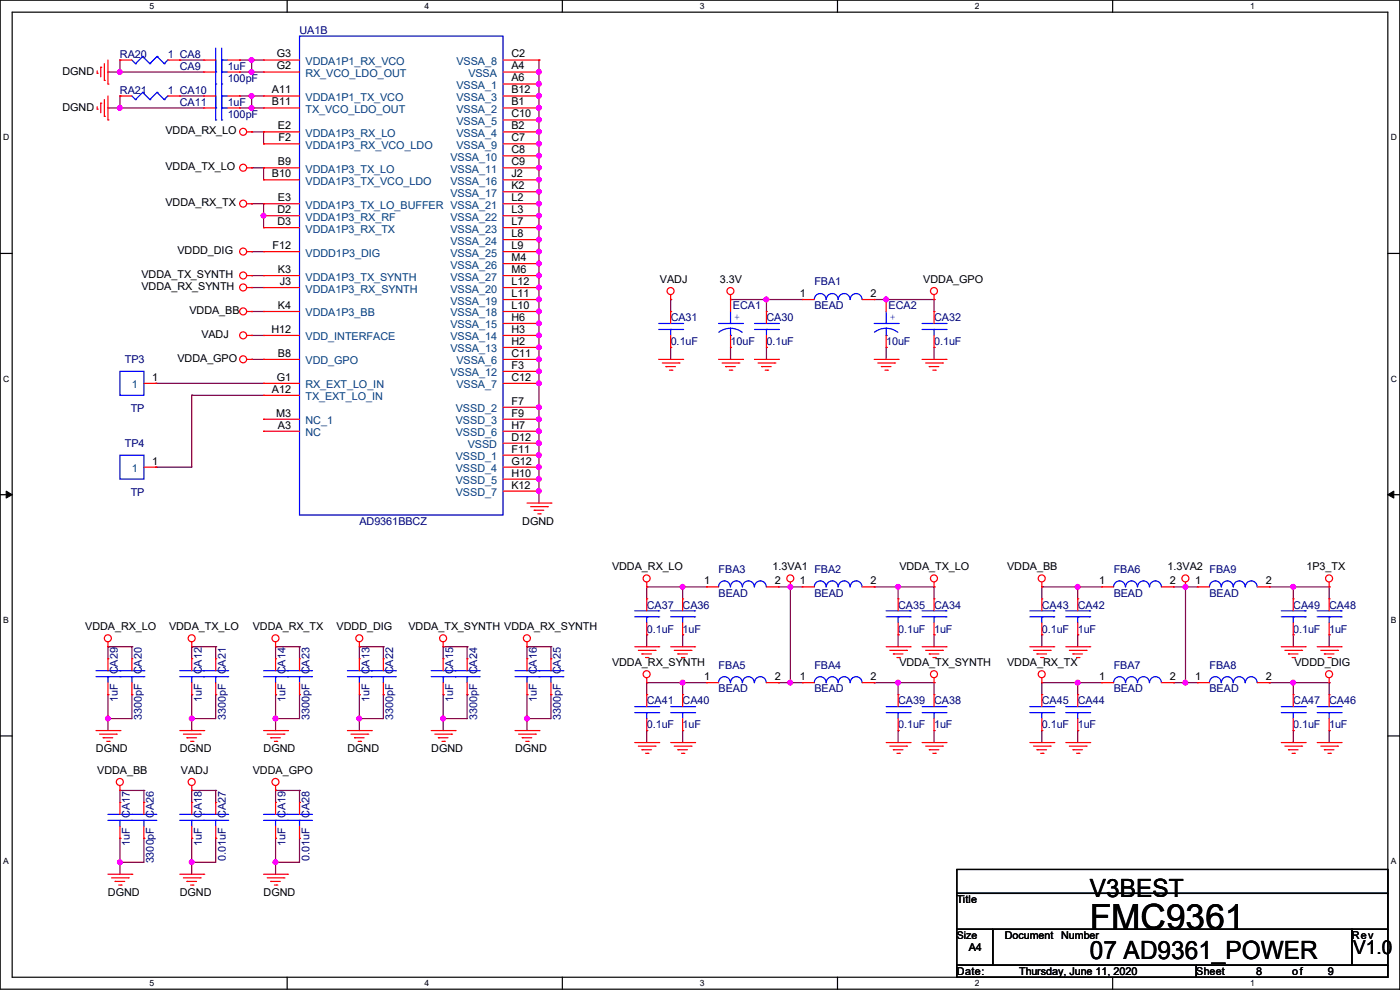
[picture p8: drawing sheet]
<svg xmlns="http://www.w3.org/2000/svg" width="297mm" height="210mm" viewBox="0 0 297 210" stroke-linecap="round" stroke-linejoin="round" font-family="sans-serif">
<defs><g id="words">
<text font-size="7.4" x="231.2" y="197.1">FMC9361</text>
<g font-size="5.3">
<text x="231.2" y="190.2">V3BEST</text>
<text x="231.2" y="203.5">07 AD9361_POWER</text>
</g>
<text font-size="4.1" x="287.1" y="202.3">V1.0</text>
<g font-size="2.3" fill="#000080">
<text x="63.5" y="7.2">UA1B</text>
<text x="25.4" y="12.3">RA20</text>
<text x="35.6" y="12.3">1 CA8</text>
<text x="38.1" y="14.8">CA9</text>
<text x="48.3" y="17.4">100pF</text>
<text x="48.3" y="14.8">1uF</text>
<text x="25.4" y="19.9">RA21</text>
<text x="35.6" y="19.9">1 CA10</text>
<text x="38.1" y="22.4">CA11</text>
<text x="48.3" y="22.4">1uF</text>
<text x="48.3" y="25">100pF</text>
<text x="155.5" y="65.6">ECA1</text>
<text x="172.8" y="60.5">FBA1</text>
<text x="172.8" y="65.6">BEAD</text>
<text x="188.5" y="65.6">ECA2</text>
<text x="142.3" y="68.2">CA31</text>
<text x="162.6" y="68.2">CA30</text>
<text x="198.2" y="68.2">CA32</text>
<text x="26.5" y="77">TP3</text>
<text x="142.3" y="73.2">0.1uF</text>
<text x="155" y="73.2">10uF</text>
<text x="162.6" y="73.2">0.1uF</text>
<text x="188" y="73.2">10uF</text>
<text x="198.2" y="73.2">0.1uF</text>
<text x="27.7" y="87.5">TP</text>
<text x="26.5" y="94.8">TP4</text>
<text x="27.7" y="105.2">TP</text>
<text x="76.2" y="111.3">AD9361BBCZ</text>
<text x="152.4" y="121.5">FBA3</text>
<text x="236.3" y="121.5">FBA6</text>
<text x="137.2" y="129.1">CA37</text>
<text x="144.8" y="129.1">CA36</text>
<text x="152.4" y="126.6">BEAD</text>
<text x="172.8" y="126.6">BEAD</text>
<text x="190.5" y="129.1">CA35</text>
<text x="198.2" y="129.1">CA34</text>
<text x="221" y="129.1">CA43</text>
<text x="228.6" y="129.1">CA42</text>
<text x="236.3" y="126.6">BEAD</text>
<text x="256.6" y="126.6">BEAD</text>
<text x="274.4" y="129.1">CA49</text>
<text x="282" y="129.1">CA48</text>
<text x="137.2" y="134.2">0.1uF</text>
<text x="144.8" y="134.2">1uF</text>
<text x="190.5" y="134.2">0.1uF</text>
<text x="198.2" y="134.2">1uF</text>
<text x="221" y="134.2">0.1uF</text>
<text x="228.6" y="134.2">1uF</text>
<text x="274.4" y="134.2">0.1uF</text>
<text x="282" y="134.2">1uF</text>
<text x="25" y="143" transform="rotate(-90 25 143)">CA29</text>
<text x="30.1" y="143" transform="rotate(-90 30.1 143)">CA20</text>
<text x="42.8" y="143" transform="rotate(-90 42.8 143)">CA12</text>
<text x="47.9" y="143" transform="rotate(-90 47.9 143)">CA21</text>
<text x="60.6" y="143" transform="rotate(-90 60.6 143)">CA14</text>
<text x="65.7" y="143" transform="rotate(-90 65.7 143)">CA23</text>
<text x="78.4" y="143" transform="rotate(-90 78.4 143)">CA13</text>
<text x="83.4" y="143" transform="rotate(-90 83.4 143)">CA22</text>
<text x="96.1" y="143" transform="rotate(-90 96.1 143)">CA15</text>
<text x="101.2" y="143" transform="rotate(-90 101.2 143)">CA24</text>
<text x="113.9" y="143" transform="rotate(-90 113.9 143)">CA16</text>
<text x="119" y="143" transform="rotate(-90 119 143)">CA25</text>
<text x="152.4" y="141.8">FBA5</text>
<text x="172.8" y="141.8">FBA4</text>
<text x="236.3" y="141.8">FBA7</text>
<text x="256.6" y="141.8">FBA8</text>
<text x="25" y="148.9" transform="rotate(-90 25 148.9)">1uF</text>
<text x="42.8" y="148.9" transform="rotate(-90 42.8 148.9)">1uF</text>
<text x="60.6" y="148.9" transform="rotate(-90 60.6 148.9)">1uF</text>
<text x="78.4" y="148.9" transform="rotate(-90 78.4 148.9)">1uF</text>
<text x="96.1" y="148.9" transform="rotate(-90 96.1 148.9)">1uF</text>
<text x="113.9" y="148.9" transform="rotate(-90 113.9 148.9)">1uF</text>
<text x="137.2" y="149.4">CA41</text>
<text x="144.8" y="149.4">CA40</text>
<text x="152.4" y="146.9">BEAD</text>
<text x="172.8" y="146.9">BEAD</text>
<text x="190.5" y="149.4">CA39</text>
<text x="198.2" y="149.4">CA38</text>
<text x="221" y="149.4">CA45</text>
<text x="228.6" y="149.4">CA44</text>
<text x="236.3" y="146.9">BEAD</text>
<text x="256.6" y="146.9">BEAD</text>
<text x="274.4" y="149.4">CA47</text>
<text x="282" y="149.4">CA46</text>
<text x="30.1" y="152.7" transform="rotate(-90 30.1 152.7)">3300pF</text>
<text x="47.9" y="152.7" transform="rotate(-90 47.9 152.7)">3300pF</text>
<text x="65.7" y="152.7" transform="rotate(-90 65.7 152.7)">3300pF</text>
<text x="83.4" y="152.7" transform="rotate(-90 83.4 152.7)">3300pF</text>
<text x="101.2" y="152.7" transform="rotate(-90 101.2 152.7)">3300pF</text>
<text x="119" y="152.7" transform="rotate(-90 119 152.7)">3300pF</text>
<text x="137.2" y="154.5">0.1uF</text>
<text x="144.8" y="154.5">1uF</text>
<text x="190.5" y="154.5">0.1uF</text>
<text x="198.2" y="154.5">1uF</text>
<text x="221" y="154.5">0.1uF</text>
<text x="228.6" y="154.5">1uF</text>
<text x="274.4" y="154.5">0.1uF</text>
<text x="282" y="154.5">1uF</text>
<text x="27.6" y="173.5" transform="rotate(-90 27.6 173.5)">CA17</text>
<text x="32.6" y="173.5" transform="rotate(-90 32.6 173.5)">CA26</text>
<text x="42.8" y="173.5" transform="rotate(-90 42.8 173.5)">CA18</text>
<text x="47.9" y="173.5" transform="rotate(-90 47.9 173.5)">CA27</text>
<text x="60.6" y="173.5" transform="rotate(-90 60.6 173.5)">CA19</text>
<text x="65.7" y="173.5" transform="rotate(-90 65.7 173.5)">CA28</text>
<text x="27.6" y="179.4" transform="rotate(-90 27.6 179.4)">1uF</text>
<text x="42.8" y="179.4" transform="rotate(-90 42.8 179.4)">1uF</text>
<text x="60.6" y="179.4" transform="rotate(-90 60.6 179.4)">1uF</text>
<text x="32.6" y="183.2" transform="rotate(-90 32.6 183.2)">3300pF</text>
<text x="47.9" y="182.7" transform="rotate(-90 47.9 182.7)">0.01uF</text>
<text x="65.7" y="182.7" transform="rotate(-90 65.7 182.7)">0.01uF</text>
</g>
<g font-size="2.3">
<text x="13.3" y="15.8">DGND</text>
<text x="58.7" y="12.2">G3</text>
<text x="58.7" y="14.7">G2</text>
<text x="108.5" y="12.2">C2</text>
<text x="108.5" y="14.7">A4</text>
<text x="108.5" y="17.3">A6</text>
<text x="13.3" y="23.5">DGND</text>
<text x="57.7" y="19.8">A11</text>
<text x="57.7" y="22.4">B11</text>
<text x="108.5" y="19.8">B12</text>
<text x="108.5" y="22.4">B1</text>
<text x="35.1" y="28.5">VDDA_RX_LO</text>
<text x="59" y="27.4">E2</text>
<text x="59.1" y="30">F2</text>
<text x="108.5" y="24.9">C10</text>
<text x="108.5" y="27.4">B2</text>
<text x="108.5" y="30">C7</text>
<text x="59" y="35.1">B9</text>
<text x="108.5" y="32.5">C8</text>
<text x="108.5" y="35.1">C9</text>
<text x="35.1" y="36.2">VDDA_TX_LO</text>
<text x="57.7" y="37.6">B10</text>
<text x="108.5" y="37.6">J2</text>
<text x="108.5" y="40.1">K2</text>
<text x="35.1" y="43.8">VDDA_RX_TX</text>
<text x="58.8" y="45.2">D2</text>
<text x="58.8" y="47.8">D3</text>
<text x="59" y="42.7">E3</text>
<text x="108.5" y="42.7">L2</text>
<text x="108.5" y="45.2">L3</text>
<text x="108.5" y="47.8">L7</text>
<text x="37.6" y="53.9">VDDD_DIG</text>
<text x="57.8" y="52.8">F12</text>
<text x="108.5" y="50.3">L8</text>
<text x="108.5" y="52.8">L9</text>
<text x="30" y="59">VDDA_TX_SYNTH</text>
<text x="59" y="57.9">K3</text>
<text x="108.5" y="55.4">M4</text>
<text x="108.5" y="57.9">M6</text>
<text x="30" y="61.6">VDDA_RX_SYNTH</text>
<text x="59" y="65.5">K4</text>
<text x="59.4" y="60.5">J3</text>
<text x="108.5" y="60.5">L12</text>
<text x="108.5" y="63">L11</text>
<text x="108.5" y="65.5">L10</text>
<text x="140" y="60">VADJ</text>
<text x="152.7" y="60">3.3V</text>
<text x="169.7" y="63">1</text>
<text x="184.7" y="63">2</text>
<text x="195.9" y="60">VDDA_GPO</text>
<text x="40.2" y="66.6">VDDA_BB</text>
<text x="42.7" y="71.7">VADJ</text>
<text x="57.6" y="70.6">H12</text>
<text x="108.5" y="68.1">H6</text>
<text x="108.5" y="70.6">H3</text>
<text x="37.6" y="76.8">VDDA_GPO</text>
<text x="59" y="75.7">B8</text>
<text x="108.5" y="73.2">H2</text>
<text x="108.5" y="75.7">C11</text>
<text x="32.3" y="80.8">1</text>
<text x="57.7" y="83.3">A12</text>
<text x="58.7" y="80.8">G1</text>
<text x="108.5" y="78.2">F3</text>
<text x="108.5" y="80.8">C12</text>
<text x="58.6" y="88.4">M3</text>
<text x="108.5" y="88.4">F9</text>
<text x="108.5" y="85.9">F7</text>
<text x="59" y="90.9">A3</text>
<text x="108.5" y="93.5">D12</text>
<text x="108.5" y="90.9">H7</text>
<text x="32.3" y="98.6">1</text>
<text x="108.5" y="101.1">H10</text>
<text x="108.5" y="98.6">G12</text>
<text x="108.5" y="96">F11</text>
<text x="108.5" y="103.6">K12</text>
<text x="110.8" y="111.3">DGND</text>
<text x="129.8" y="121">VDDA_RX_LO</text>
<text x="149.4" y="124">1</text>
<text x="163.9" y="121">1.3VA1 FBA2</text>
<text x="164.4" y="124">2</text>
<text x="169.7" y="124">1</text>
<text x="184.7" y="124">2</text>
<text x="190.8" y="121">VDDA_TX_LO</text>
<text x="213.7" y="121">VDDA_BB</text>
<text x="233.2" y="124">1</text>
<text x="247.7" y="121">1.3VA2 FBA9</text>
<text x="248.2" y="124">2</text>
<text x="253.5" y="124">1</text>
<text x="268.5" y="124">2</text>
<text x="277.2" y="121">1P3_TX</text>
<text x="18.1" y="133.7">VDDA_RX_LO</text>
<text x="35.9" y="133.7">VDDA_TX_LO</text>
<text x="53.6" y="133.7">VDDA_RX_TX</text>
<text x="71.4" y="133.7">VDDD_DIG</text>
<text x="86.7" y="133.7">VDDA_TX_SYNTH VDDA_RX_SYNTH</text>
<text x="129.8" y="141.3">VDDA_RX_SYNTH</text>
<text x="190.8" y="141.3">VDDA_TX_SYNTH</text>
<text x="213.7" y="141.3">VDDA_RX_TX</text>
<text x="274.6" y="141.3">VDDD_DIG</text>
<text x="149.4" y="144.3">1</text>
<text x="164.4" y="144.3">2</text>
<text x="169.7" y="144.3">1</text>
<text x="184.7" y="144.3">2</text>
<text x="233.2" y="144.3">1</text>
<text x="248.2" y="144.3">2</text>
<text x="253.5" y="144.3">1</text>
<text x="268.5" y="144.3">2</text>
<text x="20.4" y="159.6">DGND</text>
<text x="38.1" y="159.6">DGND</text>
<text x="55.9" y="159.6">DGND</text>
<text x="73.7" y="159.6">DGND</text>
<text x="91.5" y="159.6">DGND</text>
<text x="109.3" y="159.6">DGND</text>
<text x="20.6" y="164.2">VDDA_BB</text>
<text x="38.4" y="164.2">VADJ</text>
<text x="53.6" y="164.2">VDDA_GPO</text>
<text x="22.9" y="190.1">DGND</text>
<text x="38.1" y="190.1">DGND</text>
<text x="55.9" y="190.1">DGND</text>
<text x="203" y="191.6">Title</text>
<text x="205.5" y="201.8">A4</text>
<text x="213.1" y="199.2">Document</text>
<text x="225.1" y="199.2">Number</text>
<text x="286.8" y="199.2">Rev</text>
<text x="203" y="206.8">Date:</text>
<text x="216.2" y="206.8">Thursday, June 11, 2020</text>
<text x="253.8" y="206.8">Sheet</text>
<text x="266.5" y="206.8">8</text>
<text x="274.1" y="206.8">of</text>
<text x="281.7" y="206.8">9</text>
</g>
<g font-size="2.3" fill="#004080">
<text x="64.8" y="13.8">VDDA1P1_RX_VCO</text>
<text x="64.8" y="16.3">RX_VCO_LDO_OUT</text>
<text x="96.8" y="13.8">VSSA_8</text>
<text x="99.4" y="16.3">VSSA</text>
<text x="64.8" y="21.4">VDDA1P1_TX_VCO</text>
<text x="64.8" y="24">TX_VCO_LDO_OUT</text>
<text x="96.8" y="18.9">VSSA_1</text>
<text x="96.8" y="21.4">VSSA_3</text>
<text x="96.8" y="24">VSSA_2</text>
<text x="64.8" y="29">VDDA1P3_RX_LO</text>
<text x="96.8" y="26.5">VSSA_5</text>
<text x="96.8" y="29">VSSA_4</text>
<text x="64.8" y="31.6">VDDA1P3_RX_VCO_LDO</text>
<text x="95.5" y="34.1">VSSA_10</text>
<text x="96.8" y="31.6">VSSA_9</text>
<text x="64.8" y="39.2">VDDA1P3_TX_VCO_LDO</text>
<text x="64.8" y="36.7">VDDA1P3_TX_LO</text>
<text x="95.5" y="36.7">VSSA_11</text>
<text x="95.5" y="39.2">VSSA_16</text>
<text x="95.5" y="41.7">VSSA_17</text>
<text x="64.8" y="44.3">VDDA1P3_TX_LO_BUFFER VSSA_21</text>
<text x="64.8" y="46.8">VDDA1P3_RX_RF</text>
<text x="95.5" y="46.8">VSSA_22</text>
<text x="64.8" y="49.4">VDDA1P3_RX_TX</text>
<text x="95.5" y="49.4">VSSA_23</text>
<text x="95.5" y="51.9">VSSA_24</text>
<text x="64.8" y="59.5">VDDA1P3_TX_SYNTH</text>
<text x="64.8" y="54.4">VDDD1P3_DIG</text>
<text x="95.5" y="54.4">VSSA_25</text>
<text x="95.5" y="57">VSSA_26</text>
<text x="95.5" y="59.5">VSSA_27</text>
<text x="64.8" y="62.1">VDDA1P3_RX_SYNTH</text>
<text x="95.5" y="62.1">VSSA_20</text>
<text x="95.5" y="64.6">VSSA_19</text>
<text x="64.8" y="67.1">VDDA1P3_BB</text>
<text x="95.5" y="67.1">VSSA_18</text>
<text x="95.5" y="69.7">VSSA_15</text>
<text x="64.8" y="72.2">VDD_INTERFACE</text>
<text x="64.8" y="77.3">VDD_GPO</text>
<text x="95.5" y="72.2">VSSA_14</text>
<text x="95.5" y="74.8">VSSA_13</text>
<text x="96.8" y="77.3">VSSA_6</text>
<text x="28" y="82.4">1</text>
<text x="64.8" y="82.4">RX_EXT_LO_IN</text>
<text x="95.5" y="79.8">VSSA_12</text>
<text x="96.8" y="82.4">VSSA_7</text>
<text x="64.8" y="84.9">TX_EXT_LO_IN</text>
<text x="96.7" y="87.5">VSSD_2</text>
<text x="64.8" y="92.5">NC</text>
<text x="64.8" y="90">NC_1</text>
<text x="96.7" y="92.5">VSSD_6</text>
<text x="96.7" y="90">VSSD_3</text>
<text x="99.2" y="95.1">VSSD</text>
<text x="28" y="100.2">1</text>
<text x="96.7" y="100.2">VSSD_4</text>
<text x="96.7" y="97.6">VSSD_1</text>
<text x="96.7" y="105.2">VSSD_7</text>
<text x="96.7" y="102.7">VSSD_5</text>
</g>
<text font-size="2.2" x="203" y="199.2">Size</text>
<g font-size="2.1" fill="#00f">
<text x="155.7" y="68">+</text>
<text x="188.8" y="68">+</text>
</g>
<g font-size="1.8">
<text x="31.7" y="1.9">5</text>
<text x="90.1" y="1.9">4</text>
<text x="148.5" y="1.9">3</text>
<text x="206.8" y="1.9">2</text>
<text x="265.2" y="1.9">1</text>
<text x=".7" y="29.8">D</text>
<text x="295.1" y="29.8">D</text>
<text x=".7" y="80.9">C</text>
<text x="295.1" y="80.9">C</text>
<text x=".7" y="132.1">B</text>
<text x="295.1" y="132.1">B</text>
<text x=".7" y="183.3">A</text>
<text x="295.1" y="183.3">A</text>
<text x="31.7" y="209.2">5</text>
<text x="90.1" y="209.2">4</text>
<text x="148.5" y="209.2">3</text>
<text x="206.8" y="209.2">2</text>
<text x="265.2" y="209.2">1</text>
</g>
</g></defs>
<path d="M0 0h297v209.8h-297zM2.6 2.6h291.8v204.7h-291.8z" fill="none" stroke="#000" stroke-width=".25"/>
<g fill="#fff">
<path d="M31.7 .3h1v2h-1z"/>
<path d="M31.7 207.6h1v1.9h-1z"/>
</g>
<path d="M60.9 0v2.6M60.9 207.3v2.5" fill="none" stroke="#000" stroke-width=".25"/>
<g fill="#fff">
<path d="M90.1 .3h1v2h-1z"/>
<path d="M90.1 207.6h1v1.9h-1z"/>
</g>
<path d="M119.3 0v2.6M119.3 207.3v2.5" fill="none" stroke="#000" stroke-width=".25"/>
<g fill="#fff">
<path d="M148.5 .3h.9v2h-.9z"/>
<path d="M148.5 207.6h.9v1.9h-.9z"/>
</g>
<path d="M177.7 0v2.6M177.7 207.3v2.5" fill="none" stroke="#000" stroke-width=".25"/>
<g fill="#fff">
<path d="M206.8 .3h1v2h-1z"/>
<path d="M206.8 207.6h1v1.9h-1z"/>
</g>
<path d="M236.1 0v2.6M236.1 207.3v2.5" fill="none" stroke="#000" stroke-width=".25"/>
<g fill="#fff">
<path d="M265.2 .3h1v2h-1z"/>
<path d="M265.2 207.6h1v1.9h-1z"/>
<path d="M.7 28.2h1.2v1.9h-1.2z"/>
<path d="M295.1 28.2h1.2v1.9h-1.2z"/>
<path d="M.7 79.3h1.2v2h-1.2z"/>
<path d="M295.1 79.3h1.2v2h-1.2z"/>
</g>
<path d="M0 53.8h2.6M294.4 53.8h2.6" fill="none" stroke="#000" stroke-width=".25"/>
<g fill="#fff">
<path d="M.7 130.5h1.2v2h-1.2z"/>
<path d="M295.1 130.5h1.1v2h-1.1z"/>
</g>
<path d="M0 104.9h2.6M294.4 104.9h2.6" fill="none" stroke="#000" stroke-width=".25"/>
<path d="M1.3 104.2l1.3 .7-1.3 .8zM294.4 104.9l1.3-.7v1.5z" fill="#000" stroke="#000" stroke-width=".21"/>
<g fill="#fff">
<path d="M.7 181.7h1.2v2h-1.2z"/>
<path d="M295.1 181.7h1.1v2h-1.1z"/>
</g>
<path d="M0 156.1h2.6M294.4 156.1h2.6M203 184.4h91.4v5.1h-91.4zM203 189.5h91.4v7.6h-91.4zM203 197.1h7.6v7.7h-7.6zM210.6 197.1h76.2v7.7h-76.2zM286.8 197.1h7.6v7.7h-7.6zM203 204.8h50.8v2.5h-50.8zM253.8 204.8h40.6v2.5h-40.6z" fill="none" stroke="#000" stroke-width=".25"/>
<g fill="none" stroke="#800040" stroke-width=".25">
<path d="M22.9 15.3h.1M22.9 15.3h20.3M25.4 15.3h.1M25.4 12.7h.1M25.4 12.7v2.6M38.1 12.7h.1M38.1 12.7h5.1M50.8 12.7h.1M50.8 15.3h.1M50.8 12.7h5.1M50.8 15.3h5.1M53.4 12.7h.1"/>
<path d="M53.4 15.3h.1M53.4 12.7v2.6M114.3 12.7h.1M114.3 15.3h.1M114.3 17.8h.1M114.3 12.7v94M22.9 22.9h.1M22.9 22.9h20.3M25.4 22.9h.1M25.4 20.4h.1M25.4 20.4v2.5M38.1 20.4h.1"/>
<path d="M38.1 20.4h5.1M50.8 20.4h.1M50.8 22.9h.1M50.8 20.4h5.1M50.8 22.9h5.1M53.4 20.4h.1M53.4 22.9h.1M53.4 28h.1M53.4 35.6h.1M53.4 20.4v2.5M53.4 28h2.5M53.4 35.6h2.5"/>
<path d="M55.9 28h.1M55.9 35.6h.1M55.9 28v2.5M55.9 35.6v2.5M114.3 20.4h.1M114.3 22.9h.1M114.3 25.4h.1M114.3 28h.1M114.3 30.5h.1M114.3 33.1h.1M114.3 35.6h.1M114.3 38.1h.1"/>
<path d="M53.4 43.2h.1M53.4 53.4h.1M53.4 58.5h.1M53.4 43.2h2.5M53.4 53.4h2.5M53.4 58.5h2.5M55.9 43.2h.1M55.9 45.8h.1M55.9 43.2v5.1M114.3 40.7h.1M114.3 43.2h.1M114.3 45.8h.1"/>
<path d="M114.3 48.3h.1M114.3 50.8h.1M114.3 53.4h.1M114.3 55.9h.1M114.3 58.5h.1M53.4 61h.1M53.4 71.2h.1M53.4 66.1h.1M53.4 76.2h.1M53.4 61h2.5M53.4 71.2h2.5M53.4 66.1h2.5"/>
<path d="M53.4 76.2h2.5M114.3 61h.1M114.3 63.5h.1M114.3 66.1h.1M114.3 68.6h.1M114.3 71.2h.1M114.3 73.7h.1M114.3 76.2h.1M114.3 78.8h.1M142.3 73.7h.1M142.3 63.5h.1M142.3 63.5v2.6"/>
<path d="M142.3 73.7v2.5M155 73.7h.1M155 63.5h.1M155 73.7v2.5M155 63.5h15.2M162.6 73.7h.1M162.6 63.5h.1M162.6 63.5v2.6M162.6 73.7v2.5M185.5 63.5h.1M185.5 63.5h12.7M188 73.7h.1"/>
<path d="M188 63.5h.1M188 73.7v2.5M198.2 73.7h.1M198.2 63.5h.1M198.2 63.5v2.6M198.2 73.7v2.5M33.1 81.3h.1M33.1 99.1h.1M33.1 81.3h22.8M40.7 83.9h.1M40.7 83.9h15.2M40.7 83.9v15.2h-7.6"/>
<path d="M114.3 81.3h.1M114.3 86.4h.1M114.3 88.9h.1M114.3 91.5h.1M114.3 94h.1M114.3 96.6h.1M114.3 99.1h.1M114.3 101.6h.1M114.3 104.2h.1M22.9 137.2h.1M22.9 137.2v2.5M22.9 137.2h5.1"/>
<path d="M28 137.2h.1M28 137.2v2.5M40.7 137.2h.1M40.7 137.2v2.5M40.7 137.2h5.1M45.8 137.2h.1M45.8 137.2v2.5M58.5 137.2h.1M58.5 137.2h5M58.5 137.2v2.5M63.5 137.2h.1M63.5 137.2v2.5"/>
<path d="M76.2 137.2h.1M76.2 137.2h5.1M76.2 137.2v2.5M81.3 137.2h.1M81.3 137.2v2.5M94 137.2h.1M94 137.2h5.1M94 137.2v2.5M99.1 137.2h.1M99.1 137.2v2.5M111.8 137.2h.1M111.8 137.2h5.1"/>
<path d="M111.8 137.2v2.5M116.9 137.2h.1M116.9 137.2v2.5M137.2 134.7h.1M137.2 124.5h.1M137.2 124.5v2.5M137.2 134.7v2.5M137.2 124.5h12.7M144.8 134.7h.1M144.8 124.5h.1M144.8 124.5v2.5M144.8 134.7v2.5"/>
<path d="M165.1 124.5h.1M165.1 124.5h5.1M167.7 124.5h.1M167.7 124.5v20.3M185.5 124.5h.1M185.5 124.5h12.7M190.5 134.7h.1M190.5 124.5h.1M190.5 124.5v2.5M190.5 134.7v2.5M198.2 134.7h.1M198.2 124.5h.1"/>
<path d="M198.2 124.5v2.5M198.2 134.7v2.5M221 134.7h.1M221 124.5h.1M221 124.5h12.7M221 124.5v2.5M221 134.7v2.5M228.6 134.7h.1M228.6 124.5h.1M228.6 124.5v2.5M228.6 134.7v2.5M249 124.5h.1"/>
<path d="M249 124.5h5M251.5 124.5h.1M251.5 124.5v20.3M269.3 124.5h.1M269.3 124.5h12.7M274.4 134.7h.1M274.4 124.5h.1M274.4 124.5v2.5M274.4 134.7v2.5M282 134.7h.1M282 124.5h.1M282 124.5v2.5"/>
<path d="M282 134.7v2.5M22.9 147.4h.1M22.9 152.4h.1M22.9 147.4v7.6M28 147.4h.1M28 147.4v5h-5.1M40.7 147.4h.1M40.7 152.4h.1M40.7 147.4v7.6M45.8 147.4h.1M45.8 147.4v5h-5.1M58.5 147.4h.1"/>
<path d="M58.5 152.4h.1M58.5 147.4v7.6M63.5 147.4h.1M63.5 147.4v5h-5M76.2 147.4h.1M76.2 152.4h.1M76.2 147.4v7.6M81.3 147.4h.1M81.3 147.4v5h-5.1M94 152.4h.1M94 147.4h.1M94 147.4v7.6"/>
<path d="M99.1 147.4h.1M99.1 147.4v5h-5.1M111.8 147.4h.1M111.8 152.4h.1M111.8 147.4v7.6M116.9 147.4h.1M116.9 147.4v5h-5.1M137.2 144.8h.1M137.2 155h.1M137.2 144.8v2.6M137.2 155v2.5M137.2 144.8h12.7"/>
<path d="M144.8 155h.1M144.8 144.8h.1M144.8 144.8v2.6M144.8 155v2.5M165.1 144.8h.1M165.1 144.8h5.1M167.7 144.8h.1M185.5 144.8h.1M185.5 144.8h12.7M190.5 144.8h.1M190.5 155h.1M190.5 144.8v2.6"/>
<path d="M190.5 155v2.5M198.2 155h.1M198.2 144.8h.1M198.2 144.8v2.6M198.2 155v2.5M221 144.8h.1M221 155h.1M221 144.8h12.7M221 144.8v2.6M221 155v2.5M228.6 155h.1M228.6 144.8h.1"/>
<path d="M228.6 144.8v2.6M228.6 155v2.5M249 144.8h.1M249 144.8h5M251.5 144.8h.1M269.3 144.8h.1M269.3 144.8h12.7M274.4 144.8h.1M274.4 155h.1M274.4 144.8v2.6M274.4 155v2.5M282 155h.1"/>
<path d="M282 144.8h.1M282 144.8v2.6M282 155v2.5M25.4 177.8h.1M25.4 167.7h.1M25.4 167.7v2.5M25.4 177.8v7.7M25.4 167.7h5.1M30.5 167.7h.1M30.5 177.8h.1M30.5 167.7v2.5M30.5 177.8v5.1h-5.1"/>
<path d="M40.7 177.8h.1M40.7 167.7h.1M40.7 167.7v2.5M40.7 177.8v7.7M40.7 167.7h5.1M45.8 177.8h.1M45.8 167.7h.1M45.8 167.7v2.5M45.8 177.8v5.1h-5.1M58.5 177.8h.1M58.5 167.7h.1M58.5 167.7v2.5"/>
<path d="M58.5 177.8v7.7M58.5 167.7h5M63.5 167.7h.1M63.5 177.8h.1M63.5 167.7v2.5M63.5 177.8v5.1h-5M25.4 182.9h.1M40.7 182.9h.1M58.5 182.9h.1"/>
</g>
<g fill="#f0f" stroke="#f0f" stroke-width=".25">
<circle cx="53.4" cy="12.7" r=".49"/>
<circle cx="53.4" cy="15.3" r=".49"/>
<circle cx="25.4" cy="15.3" r=".49"/>
<circle cx="53.4" cy="22.9" r=".49"/>
<circle cx="53.4" cy="20.3" r=".49"/>
<circle cx="25.4" cy="22.9" r=".49"/>
<circle cx="55.9" cy="45.7" r=".49"/>
<circle cx="114.3" cy="17.8" r=".49"/>
<circle cx="114.3" cy="15.3" r=".49"/>
<circle cx="114.3" cy="20.3" r=".49"/>
<circle cx="114.3" cy="25.4" r=".49"/>
<circle cx="114.3" cy="22.9" r=".49"/>
<circle cx="114.3" cy="30.5" r=".49"/>
<circle cx="114.3" cy="28" r=".49"/>
<circle cx="114.3" cy="35.6" r=".49"/>
<circle cx="114.3" cy="33" r=".49"/>
<circle cx="114.3" cy="40.7" r=".49"/>
<circle cx="114.3" cy="38.1" r=".49"/>
<circle cx="114.3" cy="45.7" r=".49"/>
<circle cx="114.3" cy="43.2" r=".49"/>
<circle cx="114.3" cy="50.8" r=".49"/>
<circle cx="114.3" cy="48.3" r=".49"/>
<circle cx="114.3" cy="55.9" r=".49"/>
<circle cx="114.3" cy="53.4" r=".49"/>
<circle cx="114.3" cy="61" r=".49"/>
<circle cx="114.3" cy="58.4" r=".49"/>
<circle cx="114.3" cy="63.5" r=".49"/>
<circle cx="114.3" cy="68.6" r=".49"/>
<circle cx="114.3" cy="66.1" r=".49"/>
<circle cx="114.3" cy="71.1" r=".49"/>
<circle cx="114.3" cy="76.2" r=".49"/>
<circle cx="114.3" cy="73.7" r=".49"/>
<circle cx="114.3" cy="81.3" r=".49"/>
<circle cx="114.3" cy="78.8" r=".49"/>
<circle cx="114.3" cy="88.9" r=".49"/>
<circle cx="114.3" cy="86.4" r=".49"/>
<circle cx="114.3" cy="91.5" r=".49"/>
<circle cx="114.3" cy="96.5" r=".49"/>
<circle cx="114.3" cy="94" r=".49"/>
<circle cx="114.3" cy="101.6" r=".49"/>
<circle cx="114.3" cy="99.1" r=".49"/>
<circle cx="114.3" cy="104.2" r=".49"/>
<circle cx="22.9" cy="152.4" r=".49"/>
<circle cx="40.7" cy="152.4" r=".49"/>
<circle cx="76.2" cy="152.4" r=".49"/>
<circle cx="58.4" cy="152.4" r=".49"/>
<circle cx="94" cy="152.4" r=".49"/>
<circle cx="111.8" cy="152.4" r=".49"/>
<circle cx="25.4" cy="182.9" r=".49"/>
<circle cx="40.7" cy="182.9" r=".49"/>
<circle cx="58.4" cy="182.9" r=".49"/>
<circle cx="162.6" cy="63.5" r=".49"/>
<circle cx="188" cy="63.5" r=".49"/>
<circle cx="144.8" cy="124.5" r=".49"/>
<circle cx="167.7" cy="144.8" r=".49"/>
<circle cx="167.7" cy="124.5" r=".49"/>
<circle cx="144.8" cy="144.8" r=".49"/>
<circle cx="190.5" cy="144.8" r=".49"/>
<circle cx="190.5" cy="124.5" r=".49"/>
<circle cx="228.6" cy="124.5" r=".49"/>
<circle cx="251.5" cy="144.8" r=".49"/>
<circle cx="251.5" cy="124.5" r=".49"/>
<circle cx="228.6" cy="144.8" r=".49"/>
<circle cx="274.3" cy="144.8" r=".49"/>
<circle cx="274.3" cy="124.5" r=".49"/>
</g>
<g fill="none" stroke="#f00" stroke-width=".25">
<path d="M20.6 15.5h.1M20.6 15v.5M21.4 14.3h.1M21.4 14.3v2M22.1 17.1h.1M22.1 13.5v3.6M22.9 17.8h.1M22.9 12.7v5.1M25.4 12.7h.1M25.4 12.7h2.6M35.6 12.7h2.5M38.1 12.7h.1"/>
<path d="M43.2 15.3h.1M43.2 12.7h.1M43.2 12.7h2.6M43.2 15.3h2.6M48.3 12.7h2.5M48.3 15.3h2.5M50.8 15.3h.1M50.8 12.7h.1M55.9 12.7h.1M55.9 15.3h.1M55.9 12.7h7.6M55.9 15.3h7.6"/>
<path d="M106.7 12.7h7.6M106.7 15.3h7.6M106.7 17.8h7.6M114.3 12.7h.1M114.3 15.3h.1M114.3 17.8h.1M20.6 23.2h.1M20.6 22.6v.6M21.4 21.9h.1M21.4 21.9v2M22.1 24.7h.1M22.1 21.1v3.6"/>
<path d="M22.9 25.4h.1M22.9 20.4v5M25.4 20.4h.1M25.4 20.4h2.6M35.6 20.4h2.5M38.1 20.4h.1M43.2 22.9h.1M43.2 20.4h.1M43.2 20.4h2.6M43.2 22.9h2.6M48.3 20.4h2.5M48.3 22.9h2.5"/>
<path d="M50.8 22.9h.1M50.8 20.4h.1M52.4 28h1M52.4 35.6h1M53.4 28h.1M53.4 35.6h.1M55.9 20.4h.1M55.9 30.5h.1M55.9 38.1h.1M55.9 28h.1M55.9 35.6h.1M55.9 22.9h.1"/>
<path d="M55.9 28h7.6M55.9 35.6h7.6M55.9 20.4h7.6M55.9 30.5h7.6M55.9 38.1h7.6M55.9 22.9h7.6M106.7 28h7.6M106.7 35.6h7.6M106.7 20.4h7.6M106.7 30.5h7.6M106.7 38.1h7.6M106.7 22.9h7.6"/>
<path d="M106.7 25.4h7.6M106.7 33.1h7.6M114.3 20.4h.1M114.3 22.9h.1M114.3 25.4h.1M114.3 28h.1M114.3 30.5h.1M114.3 33.1h.1M114.3 35.6h.1M114.3 38.1h.1M52.4 43.2h1M52.4 53.4h1"/>
<path d="M52.4 58.5h1M53.4 43.2h.1M53.4 53.4h.1M53.4 58.5h.1M55.9 58.5h.1M55.9 43.2h.1M55.9 45.8h.1M55.9 48.3h.1M55.9 53.4h.1M55.9 43.2h7.6M55.9 53.4h7.6M55.9 58.5h7.6"/>
<path d="M55.9 45.8h7.6M55.9 48.3h7.6M106.7 43.2h7.6M106.7 53.4h7.6M106.7 58.5h7.6M106.7 45.8h7.6M106.7 48.3h7.6M106.7 40.7h7.6M106.7 50.8h7.6M106.7 55.9h7.6M114.3 40.7h.1M114.3 43.2h.1"/>
<path d="M114.3 45.8h.1M114.3 48.3h.1M114.3 50.8h.1M114.3 53.4h.1M114.3 55.9h.1M114.3 58.5h.1M52.4 61h1M52.4 71.2h1M52.4 66.1h1M52.4 76.2h1M53.4 61h.1M53.4 71.2h.1"/>
<path d="M53.4 66.1h.1M53.4 76.2h.1M55.9 61h.1M55.9 66.1h.1M55.9 71.2h.1M55.9 76.2h.1M55.9 61h7.6M55.9 71.2h7.6M55.9 66.1h7.6M55.9 76.2h7.6M106.7 61h7.6M106.7 71.2h7.6"/>
<path d="M106.7 66.1h7.6M106.7 76.2h7.6M106.7 63.5h7.6M106.7 68.6h7.6M106.7 73.7h7.6M106.7 78.8h7.6M114.3 61h.1M114.3 63.5h.1M114.3 66.1h.1M114.3 68.6h.1M114.3 71.2h.1M114.3 73.7h.1"/>
<path d="M114.3 76.2h.1M114.3 78.8h.1M139.7 76.2h5.1M140.5 77h3.6M141.3 77.8h.1M141.3 77.8h2M142 78.5h.5M142.3 63.5h.1M142.3 66.1h.1M142.3 73.7h.1M142.3 62.5v1M142.3 66.1v2.5"/>
<path d="M142.3 71.2v2.5M142.5 78.5h.1M144.1 77h.1M144.8 76.2h.1M152.4 76.2h5.1M153.2 77h3.6M154 77.8h.1M154 77.8h2M154.7 78.5h.5M155 63.5h.1M155 73.7h.1M155 62.5v3.6"/>
<path d="M155 71.2v2.5M155.2 78.5h.1M156.8 77h.1M157.5 76.2h.1M160.1 76.2h5M160.8 77h3.6M161.6 77.8h.1M161.6 77.8h2M162.3 78.5h.6M162.6 66.1h.1M162.6 73.7h.1M162.6 66.1v2.5"/>
<path d="M162.6 71.2v2.5M162.9 78.5h.1M164.4 77h.1M165.1 76.2h.1M170.2 63.5h.1M170.2 63.5h2.6M182.9 63.5h2.6M185.5 63.5h.1M185.5 76.2h5M186.2 77h3.6M187 77.8h.1M187 77.8h2"/>
<path d="M187.7 78.5h.6M188 63.5h.1M188 73.7h.1M188 63.5v2.6M188 71.2v2.5M188.3 78.5h.1M189.8 77h.1M190.5 76.2h.1M195.6 76.2h5.1M196.4 77h3.5M197.1 77.8h.1M197.1 77.8h2.1"/>
<path d="M197.9 78.5h.5M198.2 63.5h.1M198.2 66.1h.1M198.2 73.7h.1M198.2 62.5v1M198.2 66.1v2.5M198.2 71.2v2.5M198.4 78.5h.1M199.9 77h.1M200.7 76.2h.1M30.5 81.3h2.6M30.5 99.1h2.6"/>
<path d="M33.1 99.1h.1M33.1 81.3h.1M55.9 81.3h.1M55.9 83.9h.1M55.9 91.5h.1M55.9 88.9h.1M55.9 81.3h7.6M55.9 83.9h7.6M55.9 91.5h7.6M55.9 88.9h7.6M106.7 81.3h7.6M106.7 99.1h7.6"/>
<path d="M106.7 96.6h7.6M106.7 94h7.6M106.7 91.5h7.6M106.7 88.9h7.6M106.7 86.4h7.6M114.3 99.1h.1M114.3 96.6h.1M114.3 94h.1M114.3 91.5h.1M114.3 88.9h.1M114.3 86.4h.1M114.3 81.3h.1"/>
<path d="M106.7 104.2h7.6M106.7 101.6h7.6M111.8 106.7h5.1M112.6 107.5h3.5M113.3 108.2h.1M113.3 108.2h2.1M114.1 109h.5M114.3 104.2h.1M114.3 101.6h.1M114.6 109h.1M116.1 107.5h.1M116.9 106.7h.1"/>
<path d="M22.9 137.2h.1M22.9 139.7h.1M22.9 136.2v1M22.9 139.7v2.6M28 139.7h.1M28 139.7v2.6M40.7 137.2h.1M40.7 139.7h.1M40.7 136.2v1M40.7 139.7v2.6M45.8 139.7h.1M45.8 139.7v2.6"/>
<path d="M58.5 137.2h.1M58.5 139.7h.1M58.5 136.2v1M58.5 139.7v2.6M63.5 139.7h.1M63.5 139.7v2.6M76.2 137.2h.1M76.2 139.7h.1M76.2 136.2v1M76.2 139.7v2.6M81.3 139.7h.1M81.3 139.7v2.6"/>
<path d="M94 137.2h.1M94 139.7h.1M94 136.2v1M94 139.7v2.6M99.1 139.7h.1M99.1 139.7v2.6M111.8 137.2h.1M111.8 139.7h.1M111.8 136.2v1M111.8 139.7v2.6M116.9 139.7h.1M116.9 139.7v2.6"/>
<path d="M134.7 137.2h5M135.4 138h3.6M136.2 138.7h.1M136.2 138.7h2M136.9 139.5h.6M137.2 124.5h.1M137.2 127h.1M137.2 134.7h.1M137.2 123.5v1M137.2 127v2.6M137.2 132.1v2.6M137.5 139.5h.1"/>
<path d="M139 138h.1M139.7 137.2h.1M142.3 137.2h5.1M143 138h3.6M143.8 138.7h.1M143.8 138.7h2M144.6 139.5h.5M144.8 127h.1M144.8 134.7h.1M144.8 127v2.6M144.8 132.1v2.6M145.1 139.5h.1"/>
<path d="M146.6 138h.1M147.4 137.2h.1M149.9 124.5h.1M149.9 124.5h2.5M162.6 124.5h2.5M165.1 124.5h.1M167.7 124.5h.1M167.7 123.5v1M170.2 124.5h.1M170.2 124.5h2.6M182.9 124.5h2.6M185.5 124.5h.1"/>
<path d="M188 137.2h5.1M188.8 138h3.5M189.5 138.7h.1M189.5 138.7h2.1M190.3 139.5h.5M190.5 127h.1M190.5 134.7h.1M190.5 127v2.6M190.5 132.1v2.6M190.8 139.5h.1M192.3 138h.1M193.1 137.2h.1"/>
<path d="M195.6 137.2h5.1M196.4 138h3.5M197.1 138.7h.1M197.1 138.7h2.1M197.9 139.5h.5M198.2 124.5h.1M198.2 127h.1M198.2 134.7h.1M198.2 123.5v1M198.2 127v2.6M198.2 132.1v2.6M198.4 139.5h.1"/>
<path d="M199.9 138h.1M200.7 137.2h.1M218.5 137.2h5.1M219.2 138h3.6M220 138.7h.1M220 138.7h2M220.8 139.5h.5M221 124.5h.1M221 127h.1M221 134.7h.1M221 123.5v1M221 127v2.6"/>
<path d="M221 132.1v2.6M221.3 139.5h.1M222.8 138h.1M223.6 137.2h.1M226.1 137.2h5.1M226.9 138h3.5M227.6 138.7h.1M227.6 138.7h2.1M228.4 139.5h.5M228.6 127h.1M228.6 134.7h.1M228.6 127v2.6"/>
<path d="M228.6 132.1v2.6M228.9 139.5h.1M230.4 138h.1M231.2 137.2h.1M233.7 124.5h.1M233.7 124.5h2.6M246.4 124.5h2.6M249 124.5h.1M251.5 124.5h.1M251.5 123.5v1M254 124.5h.1M254 124.5h2.6"/>
<path d="M266.7 124.5h2.6M269.3 124.5h.1M271.8 137.2h5.1M272.6 138h3.5M273.3 138.7h.1M273.3 138.7h2.1M274.1 139.5h.5M274.4 127h.1M274.4 134.7h.1M274.4 127v2.6M274.4 132.1v2.6M274.6 139.5h.1"/>
<path d="M276.1 138h.1M276.9 137.2h.1M279.4 137.2h5.1M280.2 138h3.6M281 138.7h.1M281 138.7h2M281.7 139.5h.5M282 124.5h.1M282 127h.1M282 134.7h.1M282 123.5v1M282 127v2.6"/>
<path d="M282 132.1v2.6M282.2 139.5h.1M283.8 138h.1M284.5 137.2h.1M20.4 155h5M21.1 155.7h3.6M21.9 156.5h.1M21.9 156.5h2M22.6 157.3h.6M22.9 147.4h.1M22.9 144.8v2.6M23.2 157.3h.1"/>
<path d="M24.7 155.7h.1M25.4 155h.1M28 147.4h.1M28 144.8v2.6M38.1 155h5.1M38.9 155.7h3.6M39.7 156.5h.1M39.7 156.5h2M40.4 157.3h.5M40.7 147.4h.1M40.7 144.8v2.6M40.9 157.3h.1"/>
<path d="M42.5 155.7h.1M43.2 155h.1M45.8 147.4h.1M45.8 144.8v2.6M55.9 155h5.1M56.7 155.7h3.5M57.4 156.5h.1M57.4 156.5h2.1M58.2 157.3h.5M58.5 147.4h.1M58.5 144.8v2.6M58.7 157.3h.1"/>
<path d="M60.2 155.7h.1M61 155h.1M63.5 147.4h.1M63.5 144.8v2.6M73.7 155h5.1M74.5 155.7h3.5M75.2 156.5h.1M75.2 156.5h2.1M76 157.3h.5M76.2 147.4h.1M76.2 144.8v2.6M76.5 157.3h.1"/>
<path d="M78 155.7h.1M78.8 155h.1M81.3 147.4h.1M81.3 144.8v2.6M91.5 155h5.1M92.2 155.7h3.6M93 156.5h.1M93 156.5h2M93.8 157.3h.5M94 147.4h.1M94 144.8v2.6M94.3 157.3h.1"/>
<path d="M95.8 155.7h.1M96.6 155h.1M99.1 147.4h.1M99.1 144.8v2.6M109.3 155h5M110 155.7h3.6M110.8 156.5h.1M110.8 156.5h2M111.5 157.3h.6M111.8 147.4h.1M111.8 144.8v2.6M112.1 157.3h.1"/>
<path d="M113.6 155.7h.1M114.3 155h.1M116.9 147.4h.1M116.9 144.8v2.6M134.7 157.5h5M135.4 158.3h3.6M136.2 159h.1M136.2 159h2M136.9 159.8h.6M137.2 144.8h.1M137.2 147.4h.1M137.2 155h.1"/>
<path d="M137.2 143.8v1M137.2 147.4v2.5M137.2 152.4v2.6M137.5 159.8h.1M139 158.3h.1M139.7 157.5h.1M142.3 157.5h5.1M143 158.3h3.6M143.8 159h.1M143.8 159h2M144.6 159.8h.5M144.8 147.4h.1"/>
<path d="M144.8 155h.1M144.8 147.4v2.5M144.8 152.4v2.6M145.1 159.8h.1M146.6 158.3h.1M147.4 157.5h.1M149.9 144.8h.1M149.9 144.8h2.5M162.6 144.8h2.5M165.1 144.8h.1M170.2 144.8h.1M170.2 144.8h2.6"/>
<path d="M182.9 144.8h2.6M185.5 144.8h.1M188 157.5h5.1M188.8 158.3h3.5M189.5 159h.1M189.5 159h2.1M190.3 159.8h.5M190.5 147.4h.1M190.5 155h.1M190.5 147.4v2.5M190.5 152.4v2.6M190.8 159.8h.1"/>
<path d="M192.3 158.3h.1M193.1 157.5h.1M195.6 157.5h5.1M196.4 158.3h3.5M197.1 159h.1M197.1 159h2.1M197.9 159.8h.5M198.2 144.8h.1M198.2 147.4h.1M198.2 155h.1M198.2 143.8v1M198.2 147.4v2.5"/>
<path d="M198.2 152.4v2.6M198.4 159.8h.1M199.9 158.3h.1M200.7 157.5h.1M218.5 157.5h5.1M219.2 158.3h3.6M220 159h.1M220 159h2M220.8 159.8h.5M221 144.8h.1M221 147.4h.1M221 155h.1"/>
<path d="M221 143.8v1M221 147.4v2.5M221 152.4v2.6M221.3 159.8h.1M222.8 158.3h.1M223.6 157.5h.1M226.1 157.5h5.1M226.9 158.3h3.5M227.6 159h.1M227.6 159h2.1M228.4 159.8h.5M228.6 147.4h.1"/>
<path d="M228.6 155h.1M228.6 147.4v2.5M228.6 152.4v2.6M228.9 159.8h.1M230.4 158.3h.1M231.2 157.5h.1M233.7 144.8h.1M233.7 144.8h2.6M246.4 144.8h2.6M249 144.8h.1M254 144.8h.1M254 144.8h2.6"/>
<path d="M266.7 144.8h2.6M269.3 144.8h.1M271.8 157.5h5.1M272.6 158.3h3.5M273.3 159h.1M273.3 159h2.1M274.1 159.8h.5M274.4 147.4h.1M274.4 155h.1M274.4 147.4v2.5M274.4 152.4v2.6M274.6 159.8h.1"/>
<path d="M276.1 158.3h.1M276.9 157.5h.1M279.4 157.5h5.1M280.2 158.3h3.6M281 159h.1M281 159h2M281.7 159.8h.5M282 144.8h.1M282 147.4h.1M282 155h.1M282 143.8v1M282 147.4v2.5"/>
<path d="M282 152.4v2.6M282.2 159.8h.1M283.8 158.3h.1M284.5 157.5h.1M25.4 167.7h.1M25.4 170.2h.1M25.4 177.8h.1M25.4 166.7v1M25.4 170.2v2.6M25.4 175.3v2.5M30.5 170.2h.1M30.5 177.8h.1"/>
<path d="M30.5 170.2v2.6M30.5 175.3v2.5M40.7 167.7h.1M40.7 170.2h.1M40.7 177.8h.1M40.7 166.7v1M40.7 170.2v2.6M40.7 175.3v2.5M45.8 170.2h.1M45.8 177.8h.1M45.8 170.2v2.6M45.8 175.3v2.5"/>
<path d="M58.5 167.7h.1M58.5 170.2h.1M58.5 177.8h.1M58.5 166.7v1M58.5 170.2v2.6M58.5 175.3v2.5M63.5 170.2h.1M63.5 177.8h.1M63.5 170.2v2.6M63.5 175.3v2.5M22.9 185.5h5.1M23.7 186.2h3.5"/>
<path d="M24.4 187h.1M24.4 187h2.1M25.2 187.7h.5M25.7 187.7h.1M27.2 186.2h.1M28 185.5h.1M38.1 185.5h5.1M38.9 186.2h3.6M39.7 187h.1M39.7 187h2M40.4 187.7h.5M40.9 187.7h.1"/>
<path d="M42.5 186.2h.1M43.2 185.5h.1M55.9 185.5h5.1M56.7 186.2h3.5M57.4 187h.1M57.4 187h2.1M58.2 187.7h.5M58.7 187.7h.1M60.2 186.2h.1M61 185.5h.1"/>
<circle cx="51.6" cy="28" r=".74"/>
<circle cx="51.6" cy="35.6" r=".74"/>
<circle cx="51.6" cy="53.4" r=".74"/>
<circle cx="51.6" cy="43.2" r=".74"/>
<circle cx="51.6" cy="58.4" r=".74"/>
<circle cx="51.6" cy="66.1" r=".74"/>
<circle cx="51.6" cy="76.2" r=".74"/>
<circle cx="51.6" cy="71.1" r=".74"/>
<circle cx="51.6" cy="61" r=".74"/>
<circle cx="142.3" cy="61.7" r=".74"/>
<circle cx="155" cy="61.7" r=".74"/>
<circle cx="198.1" cy="61.7" r=".74"/>
<circle cx="22.9" cy="135.4" r=".74"/>
<circle cx="40.7" cy="135.4" r=".74"/>
<circle cx="58.4" cy="135.4" r=".74"/>
<circle cx="76.2" cy="135.4" r=".74"/>
<circle cx="94" cy="135.4" r=".74"/>
<circle cx="111.8" cy="135.4" r=".74"/>
<circle cx="137.2" cy="122.7" r=".74"/>
<circle cx="167.7" cy="122.7" r=".74"/>
<circle cx="198.1" cy="122.7" r=".74"/>
<circle cx="221" cy="122.7" r=".74"/>
<circle cx="251.5" cy="122.7" r=".74"/>
<circle cx="282" cy="122.7" r=".74"/>
<circle cx="137.2" cy="143" r=".74"/>
<circle cx="198.1" cy="143" r=".74"/>
<circle cx="221" cy="143" r=".74"/>
<circle cx="282" cy="143" r=".74"/>
<circle cx="25.4" cy="165.9" r=".74"/>
<circle cx="40.7" cy="165.9" r=".74"/>
<circle cx="58.4" cy="165.9" r=".74"/>
</g>
<g fill="none" stroke="#00f" stroke-width=".25">
<path d="M28 12.7l.7 .8M28.7 13.5h.1M30.3 12h.1M30.3 19.6h.1M30.3 12l-1.6 1.5M30.3 12l1.5 1.5M30.3 19.6l-1.6 1.5M30.3 19.6l1.5 1.5M31.8 13.5h.1M33.3 12h.1M33.3 19.6h.1M33.3 12l-1.5 1.5"/>
<path d="M33.3 12l1.5 1.5M33.3 19.6l-1.5 1.5M33.3 19.6l1.5 1.5M34.8 13.5h.1M35.6 12.7h.1M35.6 12.7l-.8 .8M45.8 17.8h.1M45.8 15.3h.1M45.8 10.2v15.2M47 17.8h.1M47 15.3h.1M47 12.7h.1"/>
<path d="M47 10.2v15.2M47 15.3h1.3M47 12.7h1.3M63.5 7.7h43.2v101.6h-43.2zM28 20.4l.7 .7M28.7 21.1h.1M31.8 21.1h.1M34.8 21.1h.1M35.6 20.4h.1M35.6 20.4l-.8 .7M45.8 25.4h.1M45.8 22.9h.1"/>
<path d="M47 25.4h.1M47 22.9h.1M47 20.4h.1M47 22.9h1.3M47 20.4h1.3M25.4 78.8h5.1v5.1h-5.1zM139.7 68.6h5.1M139.7 69.9h5.1M142.3 69.9h.1M142.3 69.9v1.3M144.8 68.6h.1M144.8 69.9h.1"/>
<path d="M152.4 68.6h5.1M155 71.2h.1M155 68.6h.1M155 69.6l1.5 .4 .9 .5M155 69.6l-1.1 .2-1.4 .7M155 66.1v2.5M155 69.6v1.6M157.5 68.6h.1M160.1 68.6h5M160.1 69.9h5M162.6 69.9h.1M162.6 69.9v1.3"/>
<path d="M165.1 68.6h.1M165.1 69.9h.1M175.3 63.5a1.25 1.25 0 0 0-1.3-1.2 1.25 1.25 0 0 0-1.2 1.2M177.8 63.5a1.25 1.25 0 0 0-1.2-1.2 1.25 1.25 0 0 0-1.3 1.2M180.3 63.5a1.25 1.25 0 0 0-1.2-1.2 1.25 1.25 0 0 0-1.3 1.2M182.9 63.5a1.25 1.25 0 0 0-1.3-1.2 1.25 1.25 0 0 0-1.2 1.2M185.5 68.6h5M188 71.2h.1M188 68.6h.1M188 69.6l1.6 .4 .9 .5M188 69.6l-1.1 .2-1.4 .7M188 66.1v2.5"/>
<path d="M188 69.6v1.6M190.5 68.6h.1M195.6 68.6h5.1M195.6 69.9h5.1M198.2 69.9h.1M198.2 69.9v1.3M200.7 68.6h.1M200.7 69.9h.1M25.4 96.6h5.1v5h-5.1zM134.7 129.6h5M134.7 130.9h5M137.2 130.9h.1"/>
<path d="M137.2 130.9v1.2M139.7 129.6h.1M139.7 130.9h.1M142.3 129.6h5.1M142.3 130.9h5.1M144.8 130.9h.1M144.8 130.9v1.2M147.4 129.6h.1M147.4 130.9h.1M154.9 124.5a1.25 1.25 0 0 0-1.2-1.3 1.25 1.25 0 0 0-1.3 1.3M157.5 124.5a1.25 1.25 0 0 0-1.3-1.3 1.25 1.25 0 0 0-1.2 1.3M160 124.5a1.25 1.25 0 0 0-1.2-1.3 1.25 1.25 0 0 0-1.3 1.3"/>
<path d="M162.6 124.5a1.25 1.25 0 0 0-1.3-1.3 1.25 1.25 0 0 0-1.2 1.3M175.3 124.5a1.25 1.25 0 0 0-1.3-1.3 1.25 1.25 0 0 0-1.2 1.3M177.8 124.5a1.25 1.25 0 0 0-1.2-1.3 1.25 1.25 0 0 0-1.3 1.3M180.3 124.5a1.25 1.25 0 0 0-1.2-1.3 1.25 1.25 0 0 0-1.3 1.3M182.9 124.5a1.25 1.25 0 0 0-1.3-1.3 1.25 1.25 0 0 0-1.2 1.3M188 129.6h5.1M188 130.9h5.1M190.5 130.9h.1M190.5 130.9v1.2M193.1 129.6h.1M193.1 130.9h.1M195.6 129.6h5.1"/>
<path d="M195.6 130.9h5.1M198.2 130.9h.1M198.2 130.9v1.2M200.7 129.6h.1M200.7 130.9h.1M218.5 129.6h5.1M218.5 130.9h5.1M221 130.9h.1M221 130.9v1.2M223.6 129.6h.1M223.6 130.9h.1M226.1 129.6h5.1"/>
<path d="M226.1 130.9h5.1M228.6 130.9h.1M228.6 130.9v1.2M231.2 129.6h.1M231.2 130.9h.1M238.8 124.5a1.25 1.25 0 0 0-1.3-1.3 1.25 1.25 0 0 0-1.2 1.3M243.8 124.5a1.27 1.27 0 0 0-1.2-1.3 1.27 1.27 0 0 0-1.3 1.3 1.25 1.25 0 0 0-1.2-1.3 1.25 1.25 0 0 0-1.3 1.3M246.4 124.5a1.25 1.25 0 0 0-1.3-1.3 1.25 1.25 0 0 0-1.2 1.3M259.1 124.5a1.25 1.25 0 0 0-1.3-1.3 1.25 1.25 0 0 0-1.2 1.3M261.6 124.5a1.25 1.25 0 0 0-1.2-1.3 1.25 1.25 0 0 0-1.3 1.3M266.7 124.5a1.27 1.27 0 0 0-1.3-1.3 1.27 1.27 0 0 0-1.2 1.3 1.25 1.25 0 0 0-1.3-1.3 1.25 1.25 0 0 0-1.2 1.3M271.8 129.6h5.1"/>
<path d="M271.8 130.9h5.1M274.4 130.9h.1M274.4 130.9v1.2M276.9 129.6h.1M276.9 130.9h.1M279.4 129.6h5.1M279.4 130.9h5.1M282 130.9h.1M282 130.9v1.2M284.5 129.6h.1M284.5 130.9h.1M20.4 142.3h10.1"/>
<path d="M20.4 143.6h10.1M22.9 143.6h.1M22.9 143.6v1.2M25.4 142.3h.1M25.4 143.6h.1M28 143.6h.1M28 143.6v1.2M30.5 142.3h.1M30.5 143.6h.1M38.1 142.3h10.2M38.1 143.6h10.2M40.7 143.6h.1"/>
<path d="M40.7 143.6v1.2M43.2 142.3h.1M43.2 143.6h.1M45.8 143.6h.1M45.8 143.6v1.2M48.3 142.3h.1M48.3 143.6h.1M55.9 142.3h10.2M55.9 143.6h10.2M58.5 143.6h.1M58.5 143.6v1.2M61 142.3h.1"/>
<path d="M61 143.6h.1M63.5 143.6h.1M63.5 143.6v1.2M66.1 142.3h.1M66.1 143.6h.1M73.7 142.3h10.2M73.7 143.6h10.2M76.2 143.6h.1M76.2 143.6v1.2M78.8 142.3h.1M78.8 143.6h.1M81.3 143.6h.1"/>
<path d="M81.3 143.6v1.2M83.9 142.3h.1M83.9 143.6h.1M91.5 142.3h10.1M91.5 143.6h10.1M94 143.6h.1M94 143.6v1.2M96.6 142.3h.1M96.6 143.6h.1M99.1 143.6h.1M99.1 143.6v1.2M101.6 142.3h.1"/>
<path d="M101.6 143.6h.1M109.3 142.3h10.1M109.3 143.6h10.1M111.8 143.6h.1M111.8 143.6v1.2M114.3 142.3h.1M114.3 143.6h.1M116.9 143.6h.1M116.9 143.6v1.2M119.4 142.3h.1M119.4 143.6h.1M134.7 149.9h5"/>
<path d="M134.7 151.2h5M137.2 151.2h.1M137.2 151.2v1.2M139.7 149.9h.1M139.7 151.2h.1M142.3 149.9h5.1M142.3 151.2h5.1M144.8 151.2h.1M144.8 151.2v1.2M147.4 149.9h.1M147.4 151.2h.1M152.4 144.8a1.25 1.25 0 0 1 1.3-1.2 1.25 1.25 0 0 1 1.2 1.2"/>
<path d="M155 144.8a1.25 1.25 0 0 1 1.2-1.2 1.25 1.25 0 0 1 1.3 1.2M157.5 144.8a1.25 1.25 0 0 1 1.3-1.2 1.25 1.25 0 0 1 1.2 1.2M160.1 144.8a1.25 1.25 0 0 1 1.2-1.2 1.25 1.25 0 0 1 1.3 1.2M172.8 144.8a1.25 1.25 0 0 1 1.2-1.2 1.25 1.25 0 0 1 1.3 1.2M175.3 144.8a1.25 1.25 0 0 1 1.3-1.2 1.25 1.25 0 0 1 1.2 1.2M177.8 144.8a1.25 1.25 0 0 1 1.3-1.2 1.25 1.25 0 0 1 1.2 1.2M180.4 144.8a1.25 1.25 0 0 1 1.2-1.2 1.25 1.25 0 0 1 1.3 1.2M188 149.9h5.1M188 151.2h5.1M190.5 151.2h.1M190.5 151.2v1.2M193.1 149.9h.1"/>
<path d="M193.1 151.2h.1M195.6 149.9h5.1M195.6 151.2h5.1M198.2 151.2h.1M198.2 151.2v1.2M200.7 149.9h.1M200.7 151.2h.1M218.5 149.9h5.1M218.5 151.2h5.1M221 151.2h.1M221 151.2v1.2M223.6 149.9h.1"/>
<path d="M223.6 151.2h.1M226.1 149.9h5.1M226.1 151.2h5.1M228.6 151.2h.1M228.6 151.2v1.2M231.2 149.9h.1M231.2 151.2h.1M236.3 144.8a1.25 1.25 0 0 1 1.2-1.2 1.25 1.25 0 0 1 1.3 1.2M238.8 144.8a1.25 1.25 0 0 1 1.3-1.2 1.25 1.25 0 0 1 1.2 1.2 1.27 1.27 0 0 1 1.3-1.2 1.27 1.27 0 0 1 1.2 1.2M243.9 144.8a1.25 1.25 0 0 1 1.2-1.2 1.25 1.25 0 0 1 1.3 1.2M256.6 144.8a1.25 1.25 0 0 1 1.2-1.2 1.25 1.25 0 0 1 1.3 1.2M259.1 144.8a1.25 1.25 0 0 1 1.3-1.2 1.25 1.25 0 0 1 1.2 1.2"/>
<path d="M261.7 144.8a1.25 1.25 0 0 1 1.2-1.2 1.25 1.25 0 0 1 1.3 1.2 1.27 1.27 0 0 1 1.2-1.2 1.27 1.27 0 0 1 1.3 1.2M271.8 149.9h5.1M271.8 151.2h5.1M274.4 151.2h.1M274.4 151.2v1.2M276.9 149.9h.1M276.9 151.2h.1M279.4 149.9h5.1M279.4 151.2h5.1M282 151.2h.1M282 151.2v1.2M284.5 149.9h.1"/>
<path d="M284.5 151.2h.1M22.9 172.8h10.2M22.9 174h10.2M25.4 174h.1M25.4 174v1.3M28 172.8h.1M28 174h.1M30.5 174h.1M30.5 174v1.3M33.1 172.8h.1M33.1 174h.1M38.1 172.8h10.2"/>
<path d="M38.1 174h10.2M40.7 174h.1M40.7 174v1.3M43.2 172.8h.1M43.2 174h.1M45.8 174h.1M45.8 174v1.3M48.3 172.8h.1M48.3 174h.1M55.9 172.8h10.2M55.9 174h10.2M58.5 174h.1"/>
<path d="M58.5 174v1.3M61 172.8h.1M61 174h.1M63.5 174h.1M63.5 174v1.3M66.1 172.8h.1M66.1 174h.1"/>
</g>
<use href="#words"/>
</svg>
